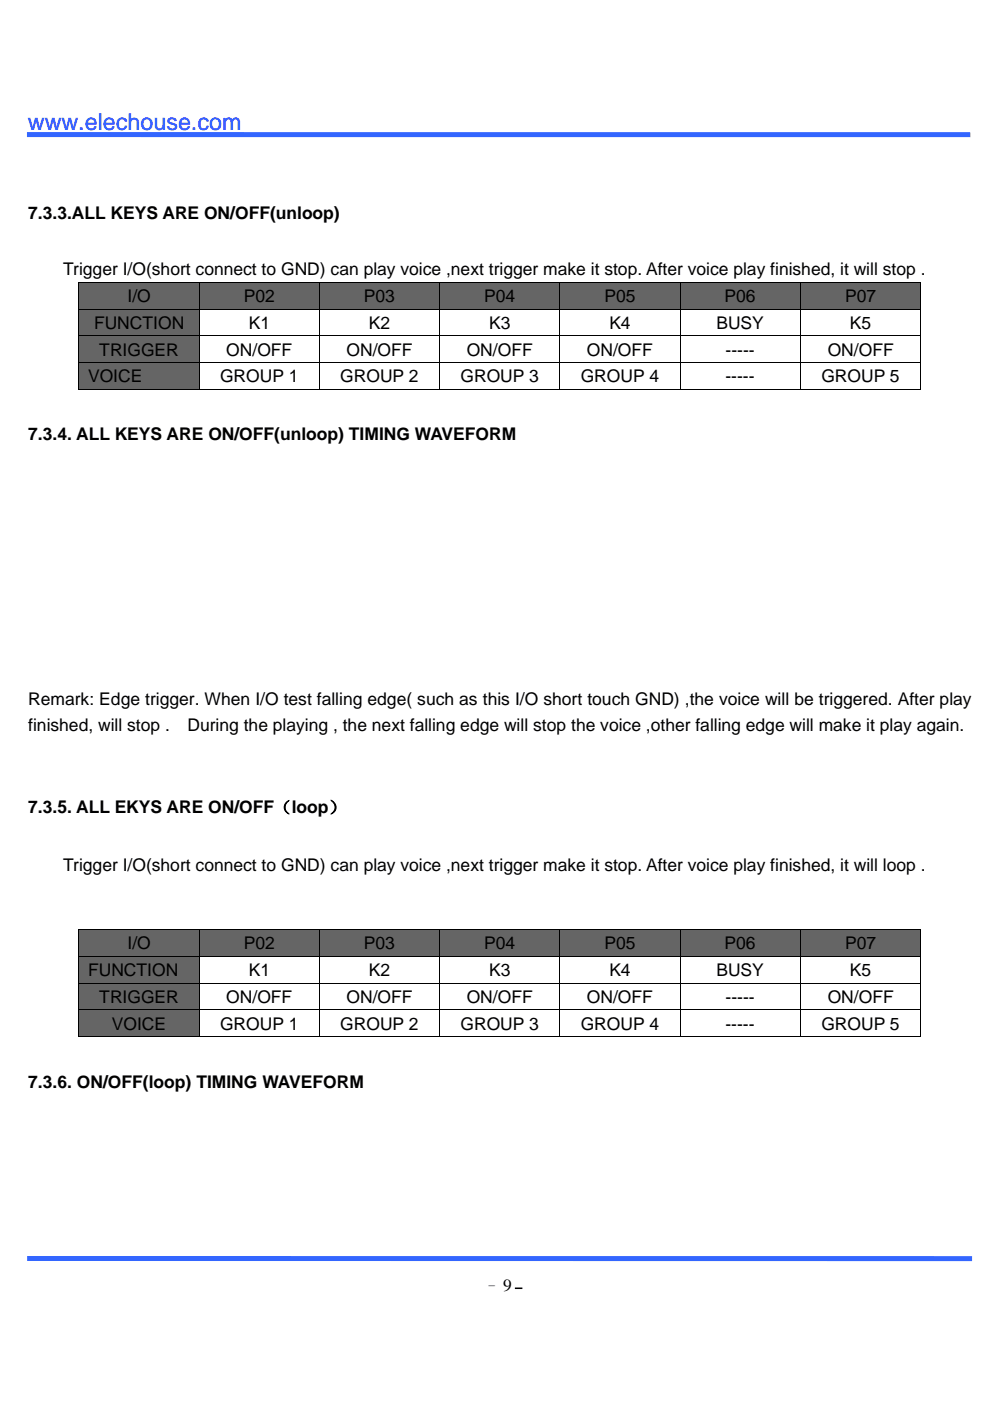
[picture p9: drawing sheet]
<svg xmlns="http://www.w3.org/2000/svg" width="210mm" height="297mm" viewBox="0 0 210 297" stroke-linecap="round" stroke-linejoin="round" font-family="sans-serif">
<defs><g id="words">
<text font-size="4.9" fill="#00f" x="5.9" y="27.5">www.elechouse.com</text>
<g font-size="3.7">
<text x="6" y="46.3">7.3.3.ALL KEYS ARE ON/OFF(unloop)</text>
<text x="13.4" y="58.4">Trigger I/O(short connect to GND) can play voice ,next trigger make it stop. After voice play finished, it will stop .</text>
<text x="27" y="64">I/O</text>
<text x="51.7" y="64">P02</text>
<text x="77.2" y="64">P03</text>
<text x="102.7" y="64">P04</text>
<text x="128.1" y="64">P05</text>
<text x="153.6" y="64">P06</text>
<text x="179.2" y="64">P07</text>
<text x="19.9" y="69.7">FUNCTION</text>
<text x="52.7" y="69.7">K1</text>
<text x="78.2" y="69.7">K2</text>
<text x="103.7" y="69.7">K3</text>
<text x="129.2" y="69.7">K4</text>
<text x="151.9" y="69.7">BUSY</text>
<text x="180.2" y="69.7">K5</text>
<text x="21.1" y="75.4">TRIGGER</text>
<text x="48" y="75.4">ON/OFF</text>
<text x="73.5" y="75.4">ON/OFF</text>
<text x="99" y="75.4">ON/OFF</text>
<text x="124.4" y="75.4">ON/OFF</text>
<text x="153.8" y="75.4">-----</text>
<text x="175.5" y="75.4">ON/OFF</text>
<text x="18.7" y="81.1">VOICE</text>
<text x="46.7" y="81.1">GROUP 1</text>
<text x="72.2" y="81.1">GROUP 2</text>
<text x="97.6" y="81.1">GROUP 3</text>
<text x="123.1" y="81.1">GROUP 4</text>
<text x="153.8" y="81.1">-----</text>
<text x="174.2" y="81.1">GROUP 5</text>
<text x="6" y="93.4">7.3.4. ALL KEYS ARE ON/OFF(unloop) TIMING WAVEFORM</text>
<text x="6" y="149.4">Remark: Edge trigger. When I/O test falling edge( such as this I/O short touch GND) ,the voice will be triggered. After play</text>
<text x="6" y="154.9">finished, will stop .</text>
<text x="39.7" y="154.9">During the playing , the next falling edge will stop the voice ,other falling edge will make it play again.</text>
<text x="6" y="172.5">7.3.5. ALL EKYS ARE ON/OFF（loop）</text>
<text x="13.4" y="184.6">Trigger I/O(short connect to GND) can play voice ,next trigger make it stop. After voice play finished, it will loop .</text>
<text x="27" y="201.3">I/O</text>
<text x="51.7" y="201.3">P02</text>
<text x="77.2" y="201.3">P03</text>
<text x="102.7" y="201.3">P04</text>
<text x="128.1" y="201.3">P05</text>
<text x="153.6" y="201.3">P06</text>
<text x="179.2" y="201.3">P07</text>
<text x="18.7" y="206.9">FUNCTION</text>
<text x="52.7" y="206.9">K1</text>
<text x="78.2" y="206.9">K2</text>
<text x="103.7" y="206.9">K3</text>
<text x="129.2" y="206.9">K4</text>
<text x="151.9" y="206.9">BUSY</text>
<text x="180.2" y="206.9">K5</text>
<text x="21.1" y="212.6">TRIGGER</text>
<text x="48" y="212.6">ON/OFF</text>
<text x="73.5" y="212.6">ON/OFF</text>
<text x="99" y="212.6">ON/OFF</text>
<text x="124.4" y="212.6">ON/OFF</text>
<text x="153.8" y="212.6">-----</text>
<text x="175.5" y="212.6">ON/OFF</text>
<text x="23.7" y="218.3">VOICE</text>
<text x="46.7" y="218.3">GROUP 1</text>
<text x="72.2" y="218.3">GROUP 2</text>
<text x="97.6" y="218.3">GROUP 3</text>
<text x="123.1" y="218.3">GROUP 4</text>
<text x="153.8" y="218.3">-----</text>
<text x="174.2" y="218.3">GROUP 5</text>
<text x="6" y="230.6">7.3.6. ON/OFF(loop) TIMING WAVEFORM</text>
<text x="106.7" y="273.7">9</text>
</g>
<g font-size="3.2">
<text x="103.5" y="273.7">-</text>
<text x="109.2" y="274.3">-</text>
</g>
</g></defs>
<path d="M5.7 28.5l200 .1M5.8 266.8h200.3" fill="none" stroke="#36f" stroke-width="1.1" stroke-linecap="butt"/>
<g fill="#656565">
<path d="M16.8 59.9h25.4v5.5h-25.4z"/>
<path d="M18.7 59.9h21.6v5.5h-21.6z"/>
<path d="M42.3 59.9h25.3v5.5h-25.3z"/>
<path d="M44.2 59.9h21.6v5.5h-21.6z"/>
<path d="M67.8 59.9h25.3v5.5h-25.3z"/>
<path d="M69.6 59.9h21.7v5.5h-21.7z"/>
<path d="M93.3 59.9h25.3v5.5h-25.3z"/>
<path d="M95.1 59.9h21.7v5.5h-21.7z"/>
<path d="M118.8 59.9h25.3v5.5h-25.3z"/>
<path d="M120.6 59.9h21.7v5.5h-21.7z"/>
<path d="M144.3 59.9h25.3v5.5h-25.3z"/>
<path d="M146.1 59.9h21.7v5.5h-21.7z"/>
<path d="M169.8 59.9h25.4v5.5h-25.4z"/>
<path d="M171.6 59.9h21.7v5.5h-21.7z"/>
</g>
<path d="M16.7 59.8h.1v.1h-.1zM195.2 59.8h.1v.1h-.1z" fill="#000"/>
<path d="M16.7 59.9h178.6M16.7 59.9v5.5M42.2 59.9v5.5M67.7 59.9v5.5M93.2 59.9v5.5M118.7 59.9v5.5M144.2 59.9v5.5M169.7 59.9v5.5M195.2 59.9v5.5" fill="none" stroke="#000" stroke-width=".21"/>
<g fill="#656565">
<path d="M16.8 65.6h25.4v5.5h-25.4z"/>
<path d="M18.7 65.6h21.6v5.5h-21.6z"/>
</g>
<path d="M16.7 65.5h178.6M16.7 65.6v5.5M42.2 65.6v5.5M67.7 65.6v5.5M93.2 65.6v5.5M118.7 65.6v5.5M144.2 65.6v5.5M169.7 65.6v5.5M195.2 65.6v5.5" fill="none" stroke="#000" stroke-width=".21"/>
<g fill="#656565">
<path d="M16.8 71.3h25.4v5.5h-25.4z"/>
<path d="M18.7 71.3h21.6v5.5h-21.6z"/>
</g>
<path d="M16.7 71.2h178.6M16.7 71.3v5.5M42.2 71.3v5.5M67.7 71.3v5.5M93.2 71.3v5.5M118.7 71.3v5.5M144.2 71.3v5.5M169.7 71.3v5.5M195.2 71.3v5.5" fill="none" stroke="#000" stroke-width=".21"/>
<g fill="#656565">
<path d="M16.8 77h25.4v5.5h-25.4z"/>
<path d="M18.7 77h21.6v5.5h-21.6z"/>
</g>
<g fill="none" stroke="#000" stroke-width=".21">
<path d="M16.7 76.9h178.6M16.7 77v5.7M42.2 77v5.7M67.7 77v5.7M93.2 77v5.7M118.7 77v5.7M144.2 77v5.7M169.7 77v5.7M195.2 77v5.7M16.7 82.6h25.5M42.3 82.6h25.3M67.8 82.6h25.3"/>
<path d="M93.3 82.6h25.3M118.8 82.6h25.3M144.3 82.6h25.3M169.8 82.6h25.4"/>
</g>
<path d="M195.2 82.5h.1v.2h-.1z" fill="#000"/>
<g fill="#656565">
<path d="M16.8 197.2h25.4v5.5h-25.4z"/>
<path d="M18.7 197.2h21.6v5.5h-21.6z"/>
<path d="M42.3 197.2h25.3v5.5h-25.3z"/>
<path d="M44.2 197.2h21.6v5.5h-21.6z"/>
<path d="M67.8 197.2h25.3v5.5h-25.3z"/>
<path d="M69.6 197.2h21.7v5.5h-21.7z"/>
<path d="M93.3 197.2h25.3v5.5h-25.3z"/>
<path d="M95.1 197.2h21.7v5.5h-21.7z"/>
<path d="M118.8 197.2h25.3v5.5h-25.3z"/>
<path d="M120.6 197.2h21.7v5.5h-21.7z"/>
<path d="M144.3 197.2h25.3v5.5h-25.3z"/>
<path d="M146.1 197.2h21.7v5.5h-21.7z"/>
<path d="M169.8 197.2h25.4v5.5h-25.4z"/>
<path d="M171.6 197.2h21.7v5.5h-21.7z"/>
</g>
<path d="M16.7 197h.1v.2h-.1zM195.2 197h.1v.2h-.1z" fill="#000"/>
<path d="M16.7 197.1h178.6M16.7 197.2v5.5M42.2 197.2v5.5M67.7 197.2v5.5M93.2 197.2v5.5M118.7 197.2v5.5M144.2 197.2v5.5M169.7 197.2v5.5M195.2 197.2v5.5" fill="none" stroke="#000" stroke-width=".21"/>
<g fill="#656565">
<path d="M16.8 202.9h25.4v5.5h-25.4z"/>
<path d="M18.7 202.9h21.6v5.5h-21.6z"/>
</g>
<path d="M16.7 202.8h178.6M16.7 202.8v5.6M42.2 202.8v5.6M67.7 202.8v5.6M93.2 202.8v5.6M118.7 202.8v5.6M144.2 202.8v5.6M169.7 202.8v5.6M195.2 202.8v5.6" fill="none" stroke="#000" stroke-width=".21"/>
<g fill="#656565">
<path d="M16.8 208.5h25.4v5.5h-25.4z"/>
<path d="M18.7 208.5h21.6v5.5h-21.6z"/>
</g>
<path d="M16.7 208.4h178.6M16.7 208.5v5.5M42.2 208.5v5.5M67.7 208.5v5.5M93.2 208.5v5.5M118.7 208.5v5.5M144.2 208.5v5.5M169.7 208.5v5.5M195.2 208.5v5.5" fill="none" stroke="#000" stroke-width=".21"/>
<g fill="#656565">
<path d="M16.8 214.2h25.4v5.5h-25.4z"/>
<path d="M18.7 214.2h21.6v5.5h-21.6z"/>
</g>
<g fill="none" stroke="#000" stroke-width=".21">
<path d="M16.7 214.1h178.6M16.7 219.8h25.5M16.7 214.2v5.7M42.2 214.2v5.7M42.3 219.8h25.3M67.7 214.2v5.7M67.8 219.8h25.3M93.2 214.2v5.7M93.3 219.8h25.3M118.7 214.2v5.7M118.8 219.8h25.3M144.2 214.2v5.7"/>
<path d="M144.3 219.8h25.3M169.7 214.2v5.7M169.8 219.8h25.4M195.2 214.2v5.7"/>
</g>
<path d="M195.2 219.7h.1v.2h-.1z" fill="#000"/>
<use href="#words"/>
</svg>
